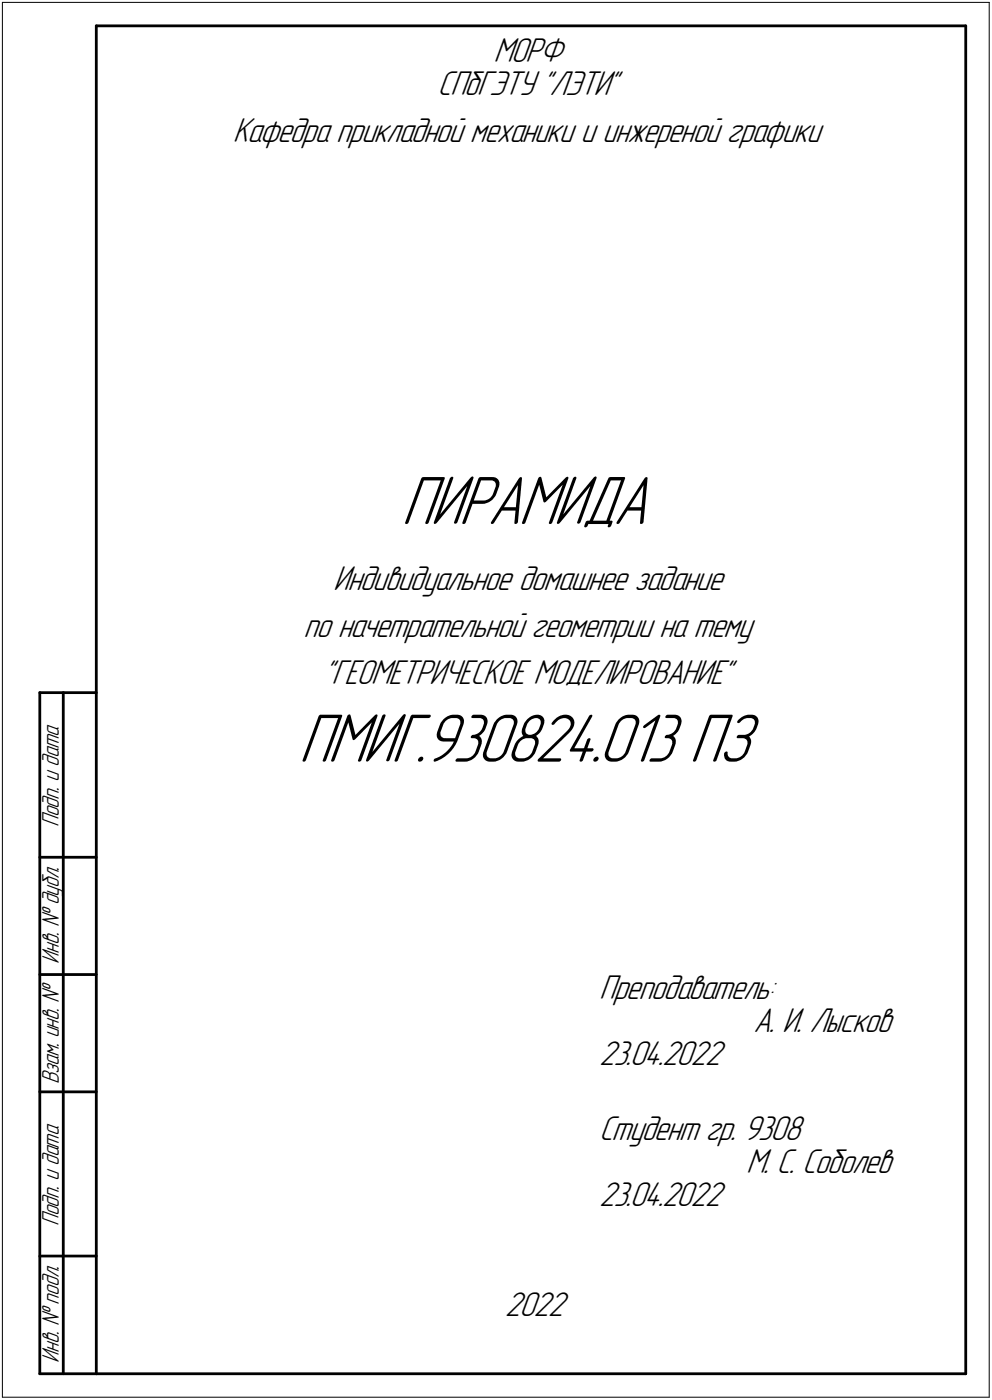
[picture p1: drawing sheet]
<svg xmlns="http://www.w3.org/2000/svg" width="211mm" height="298mm" viewBox="0 0 211 298" stroke-linecap="round" stroke-linejoin="round" font-family="sans-serif">
<defs><g id="words">
<g font-size="15.6">
<text x="85.4" y="111.6">ПИРАМИДА</text>
<text x="63.6" y="162.2">ПМИГ.930824.013 ПЗ</text>
</g>
<g font-size="7.8">
<text x="105" y="13.2">МОРФ</text>
<text x="93.1" y="20.2">СПбГЭТУ &quot;ЛЭТИ&quot;</text>
<text x="49.6" y="30.2">Кафедра прикладной механики и инжереной графики</text>
<text x="70.9" y="125.6">Индивидуальное домашнее задание</text>
<text x="64.6" y="135.6">по начетрательной геометрии на тему</text>
<text x="68.8" y="145.6">&quot;ГЕОМЕТРИЧЕСКОЕ МОДЕЛИРОВАНИЕ&quot;</text>
<text x="127.5" y="212.7">Преподаватель:</text>
<text x="160.3" y="219.7">А. И. Лысков</text>
<text x="127.5" y="226.7">23.04.2022</text>
<text x="127.5" y="242.7">Студент гр. 9308</text>
<text x="158.8" y="249.7">М. С. Соболев</text>
<text x="127.5" y="256.7">23.04.2022</text>
<text x="107.4" y="280.3">2022</text>
</g>
<g font-size="5.4">
<text x="12.6" y="176.1" transform="rotate(-90 12.6 176.1)">Подп. и дата</text>
<text x="12.6" y="205.2" transform="rotate(-90 12.6 205.2)">Инв. № дубл.</text>
<text x="12.6" y="230.9" transform="rotate(-90 12.6 230.9)">Взам. инв. №</text>
<text x="12.6" y="261.1" transform="rotate(-90 12.6 261.1)">Подп. и дата</text>
<text x="12.6" y="290.2" transform="rotate(-90 12.6 290.2)">Инв. № подл.</text>
</g>
</g></defs>
<g fill="#fff" stroke="#fff" stroke-width=".21">
<path d="M49.5 25.5h126.5zM49.5 25.6h126.5zM49.5 25.7h126.5zM49.5 25.7h126.5zM49.5 25.8h126.5zM49.5 25.9h126.5zM49.5 26h126.5zM49.5 26.1h126.5zM49.5 26.2h126.5zM49.5 26.2h126.5zM49.5 26.3h126.5zM49.5 26.4h126.5zM49.5 26.5h126.5zM49.5 26.6h126.5zM49.5 26.7h126.5zM49.5 26.8h126.5zM49.5 26.8h126.5zM49.5 26.9h126.5zM49.5 27h126.5zM49.5 27.1h126.5zM49.5 27.2h126.5zM49.5 27.3h126.5zM49.5 27.3h126.5zM49.5 27.4h126.5zM49.5 27.5h126.5zM49.5 27.6h126.5zM49.5 27.7h126.5zM49.5 27.8h126.5zM49.5 27.9h126.5zM49.5 27.9h126.5zM49.5 28h126.5zM49.5 28.1h126.5zM49.5 28.2h126.5zM49.5 28.3h126.5zM49.5 28.4h126.5zM49.5 28.4h126.5zM49.5 28.5h126.5zM49.5 28.6h126.5zM49.5 28.7h126.5zM49.5 28.8h126.5zM49.5 28.9h126.5zM49.5 29h126.5zM49.5 29h126.5zM49.5 29.1h126.5zM49.5 29.2h126.5zM49.5 29.3h126.5zM49.5 29.4h126.5zM49.5 29.5h126.5zM49.5 29.5h126.5zM49.5 29.6h126.5zM49.5 29.7h126.5zM49.5 29.8h126.5zM49.5 29.9h126.5zM49.5 30h126.5zM49.5 30.1h126.5zM49.5 30.1h126.5zM49.5 30.2h126.5zM49.5 30.3h126.5zM49.5 30.4h126.5zM49.5 30.5h126.5zM49.5 30.6h126.5zM49.5 30.6h126.5zM49.5 30.7h126.5zM49.5 30.8h126.5zM49.5 30.9h126.5zM49.5 31h126.5zM49.5 31.1h126.5zM49.5 31.2h126.5zM49.5 31.2h126.5zM49.5 31.3h126.5zM49.5 31.4h126.5z"/>
<path d="M107.4 275.6h14zM107.4 275.7h14zM107.4 275.8h14zM107.4 275.8h14zM107.4 275.9h14zM107.4 276h14zM107.4 276.1h14zM107.4 276.2h14zM107.4 276.3h14zM107.4 276.4h14zM107.4 276.4h14zM107.4 276.5h14zM107.4 276.6h14zM107.4 276.7h14zM107.4 276.8h14zM107.4 276.9h14zM107.4 276.9h14zM107.4 277h14zM107.4 277.1h14zM107.4 277.2h14zM107.4 277.3h14zM107.4 277.4h14zM107.4 277.5h14zM107.4 277.5h14zM107.4 277.6h14zM107.4 277.7h14zM107.4 277.8h14zM107.4 277.9h14zM107.4 278h14zM107.4 278h14zM107.4 278.1h14zM107.4 278.2h14zM107.4 278.3h14zM107.4 278.4h14zM107.4 278.5h14zM107.4 278.6h14zM107.4 278.6h14zM107.4 278.7h14zM107.4 278.8h14zM107.4 278.9h14zM107.4 279h14zM107.4 279.1h14zM107.4 279.1h14zM107.4 279.2h14zM107.4 279.3h14zM107.4 279.4h14zM107.4 279.5h14zM107.4 279.6h14zM107.4 279.7h14zM107.4 279.7h14zM107.4 279.8h14zM107.4 279.9h14zM107.4 280h14zM107.4 280.1h14zM107.4 280.2h14zM107.4 280.2h14zM107.4 280.3h14zM107.4 280.4h14zM107.4 280.5h14zM107.4 280.6h14zM107.4 280.7h14zM107.4 280.8h14zM107.4 280.8h14zM107.4 280.9h14zM107.4 281h14zM107.4 281.1h14zM107.4 281.2h14zM107.4 281.3h14zM107.4 281.3h14zM107.4 281.4h14zM107.4 281.5h14z"/>
</g>
<path d="M.5 .5v297zM.5 .5h210zM210.5 .5v297zM.5 297.5h210z" fill="none" stroke="#000" stroke-width=".21"/>
<path d="M20.5 5.5v287zM20.5 5.5h185zM205.5 5.5v287zM8.5 147.5v145zM8.5 147.5h12zM13.5 147.5v145zM8.5 182.5h12zM8.5 207.5h12zM8.5 232.5h12zM8.5 267.5h12zM8.5 292.5h12zM20.5 292.5h185z" fill="none" stroke="#000" stroke-width=".59"/>
<use href="#words"/>
</svg>
